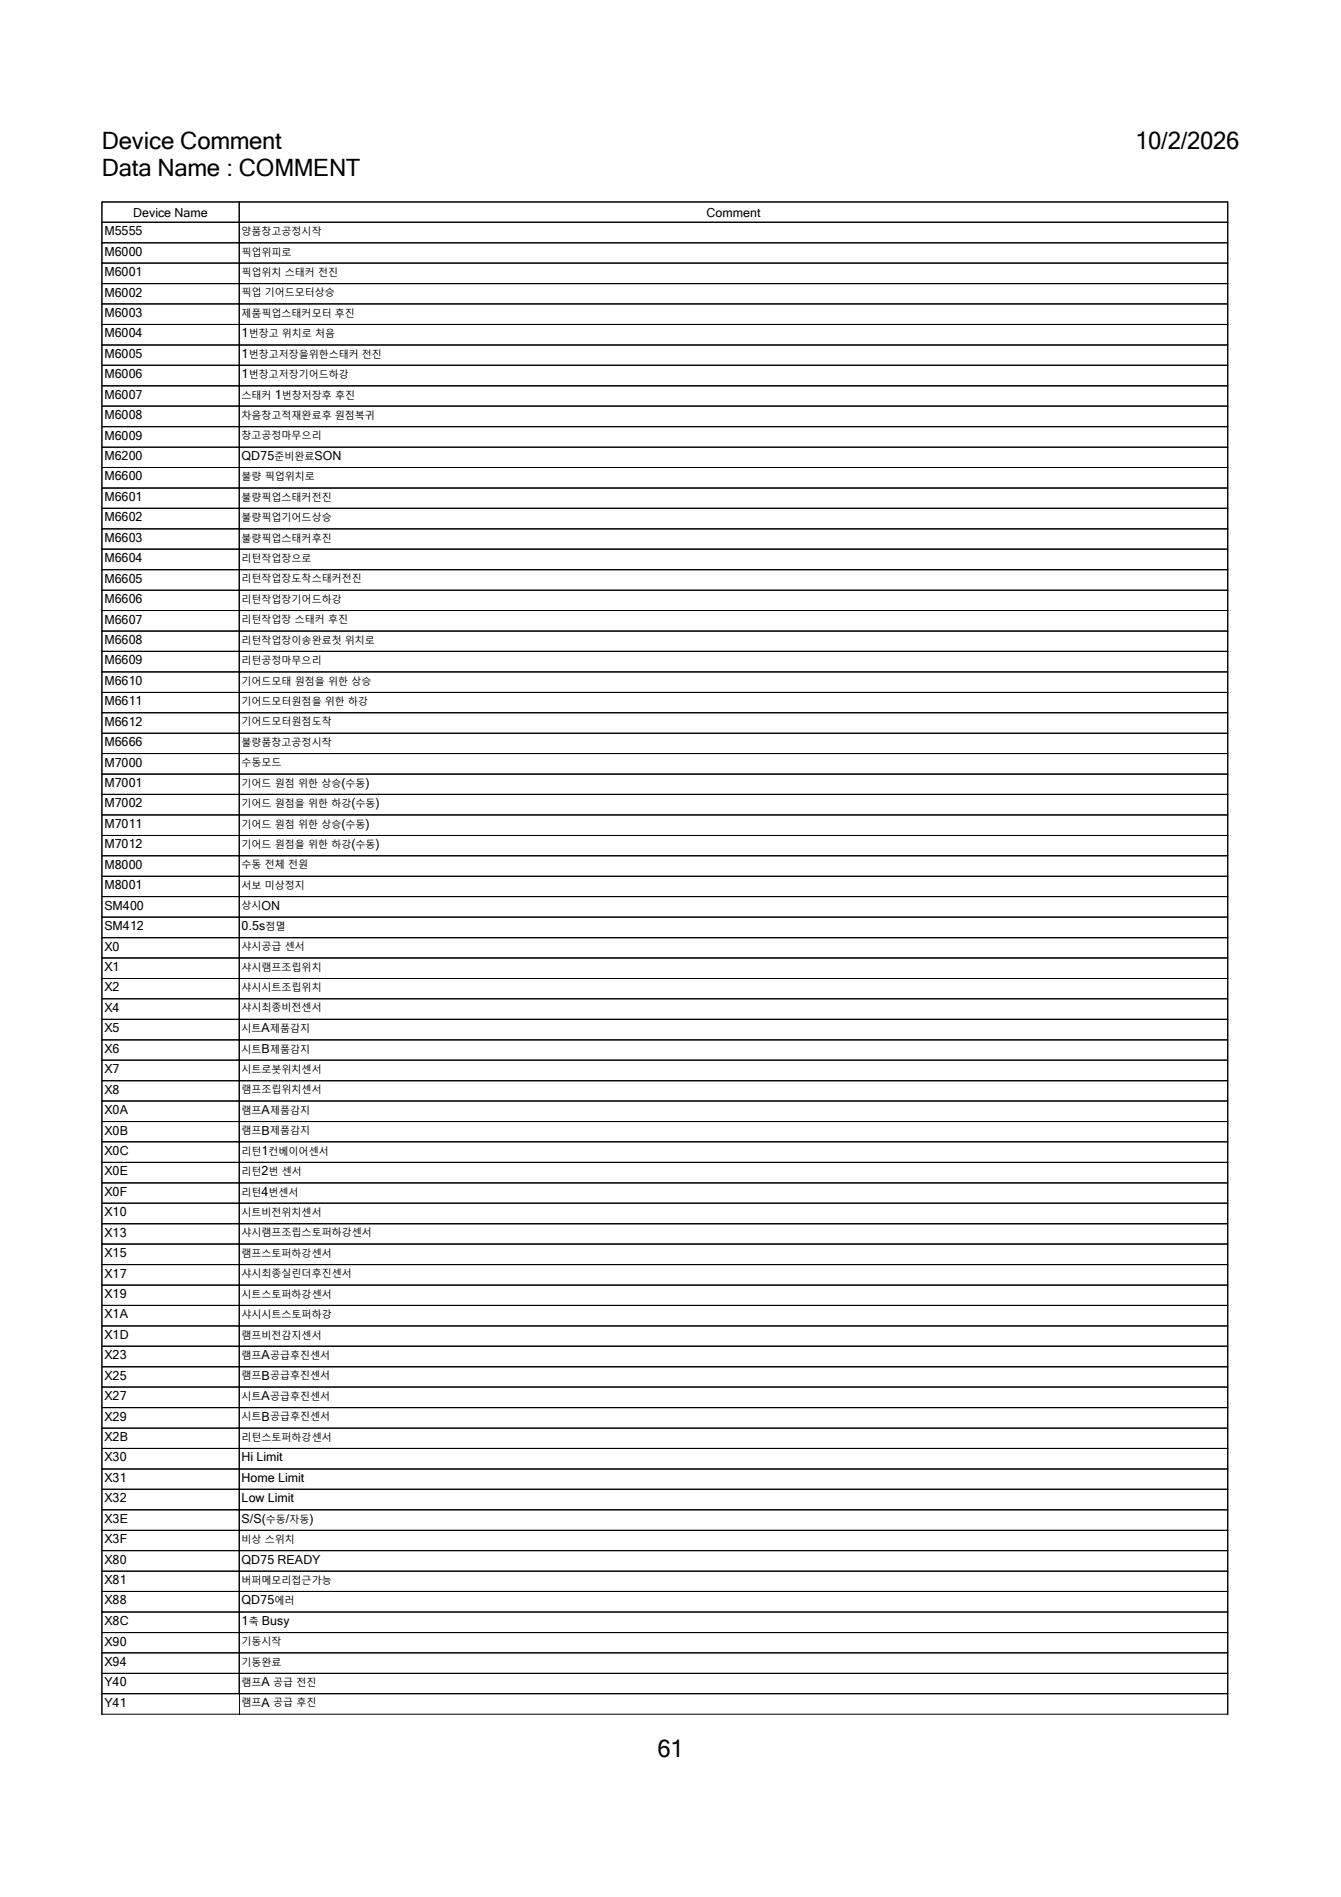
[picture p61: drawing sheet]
<svg xmlns="http://www.w3.org/2000/svg" width="210mm" height="297mm" viewBox="0 0 210 297" stroke-linecap="round" stroke-linejoin="round" font-family="sans-serif">
<defs><g id="words">
<g font-size="3.7">
<text x="16" y="23.4">Device Comment</text>
<text x="177.8" y="23.4">10/2/2026</text>
<text x="16" y="27.5">Data Name : COMMENT</text>
<text x="103" y="275.2">61</text>
</g>
<g font-size="1.9">
<text x="20.9" y="33.9">Device Name</text>
<text x="110.7" y="33.9">Comment</text>
<text x="16.3" y="36.8">M5555</text>
<text x="16.3" y="40">M6000</text>
<text x="16.3" y="43.2">M6001</text>
<text x="16.3" y="46.4">M6002</text>
<text x="16.3" y="49.6">M6003</text>
<text x="16.3" y="52.8">M6004</text>
<text x="37.8" y="52.8">1</text>
<text x="16.3" y="56">M6005</text>
<text x="16.3" y="59.2">M6006</text>
<text x="37.8" y="56">1</text>
<text x="37.8" y="59.2">1</text>
<text x="16.3" y="62.4">M6007</text>
<text x="16.3" y="65.6">M6008</text>
<text x="43.1" y="62.4">1</text>
<text x="16.3" y="68.8">M6009</text>
<text x="16.3" y="72.1">M6200</text>
<text x="16.3" y="75.2">M6600</text>
<text x="37.8" y="72.1">QD75</text>
<text x="49.2" y="72.1">SON</text>
<text x="16.3" y="78.4">M6601</text>
<text x="16.3" y="81.6">M6602</text>
<text x="16.3" y="84.8">M6603</text>
<text x="16.3" y="88">M6604</text>
<text x="16.3" y="91.2">M6605</text>
<text x="16.3" y="94.4">M6606</text>
<text x="16.3" y="97.6">M6607</text>
<text x="16.3" y="100.8">M6608</text>
<text x="16.3" y="104">M6609</text>
<text x="16.3" y="107.2">M6610</text>
<text x="16.3" y="110.4">M6611</text>
<text x="16.3" y="113.6">M6612</text>
<text x="16.3" y="116.8">M6666</text>
<text x="16.3" y="120">M7000</text>
<text x="16.3" y="123.2">M7001</text>
<text x="53.5" y="123.2">(</text>
<text x="57.2" y="123.2">)</text>
<text x="16.3" y="126.4">M7002</text>
<text x="16.3" y="129.6">M7011</text>
<text x="53.5" y="129.6">(</text>
<text x="55" y="126.4">(</text>
<text x="57.2" y="129.6">)</text>
<text x="58.8" y="126.4">)</text>
<text x="16.3" y="132.8">M7012</text>
<text x="16.3" y="136">M8000</text>
<text x="55" y="132.8">(</text>
<text x="58.8" y="132.8">)</text>
<text x="16.3" y="139.2">M8001</text>
<text x="16.3" y="142.4">SM400</text>
<text x="41" y="142.4">ON</text>
<text x="16.3" y="145.6">SM412</text>
<text x="16.3" y="148.8">X0</text>
<text x="37.8" y="145.6">0.5s</text>
<text x="16.3" y="152">X1</text>
<text x="16.3" y="155.2">X2</text>
<text x="16.3" y="158.4">X4</text>
<text x="16.3" y="161.6">X5</text>
<text x="41" y="161.6">A</text>
<text x="16.3" y="164.8">X6</text>
<text x="41" y="164.8">B</text>
<text x="16.3" y="168">X7</text>
<text x="16.3" y="171.2">X8</text>
<text x="16.3" y="174.4">X0A</text>
<text x="16.3" y="177.6">X0B</text>
<text x="41" y="174.4">A</text>
<text x="41" y="177.6">B</text>
<text x="16.3" y="180.8">X0C</text>
<text x="16.3" y="184">X0E</text>
<text x="41" y="180.8">1</text>
<text x="41" y="184">2</text>
<text x="16.3" y="187.2">X0F</text>
<text x="16.3" y="190.4">X10</text>
<text x="41" y="187.2">4</text>
<text x="16.3" y="193.6">X13</text>
<text x="16.3" y="196.8">X15</text>
<text x="16.3" y="200">X17</text>
<text x="16.3" y="203.2">X19</text>
<text x="16.3" y="206.4">X1A</text>
<text x="16.3" y="209.6">X1D</text>
<text x="16.3" y="212.8">X23</text>
<text x="41" y="212.8">A</text>
<text x="16.3" y="216">X25</text>
<text x="16.3" y="219.2">X27</text>
<text x="41" y="216">B</text>
<text x="41" y="219.2">A</text>
<text x="16.3" y="222.4">X29</text>
<text x="16.3" y="225.6">X2B</text>
<text x="41" y="222.4">B</text>
<text x="16.3" y="228.8">X30</text>
<text x="16.3" y="232">X31</text>
<text x="37.8" y="228.8">Hi Limit</text>
<text x="37.8" y="232">Home Limit</text>
<text x="16.3" y="235.2">X32</text>
<text x="16.3" y="238.4">X3E</text>
<text x="37.8" y="235.2">Low Limit</text>
<text x="37.8" y="238.4">S/S(</text>
<text x="44.8" y="238.4">/</text>
<text x="48.5" y="238.4">)</text>
<text x="16.3" y="241.6">X3F</text>
<text x="16.3" y="244.8">X80</text>
<text x="37.8" y="244.8">QD75 READY</text>
<text x="16.3" y="248">X81</text>
<text x="16.3" y="251.2">X88</text>
<text x="37.8" y="251.2">QD75</text>
<text x="16.3" y="254.4">X8C</text>
<text x="16.3" y="257.6">X90</text>
<text x="37.8" y="254.4">1</text>
<text x="41" y="254.4">Busy</text>
<text x="16.3" y="260.8">X94</text>
<text x="16.3" y="264">Y40</text>
<text x="16.3" y="267.2">Y41</text>
<text x="41" y="264">A</text>
<text x="41" y="267.2">A</text>
</g>
<g font-size="1.6">
<text x="37.8" y="36.8">양품창고공정시작</text>
<text x="37.8" y="40">픽업위피로</text>
<text x="37.8" y="43.2">픽업위치 스태커 전진</text>
<text x="37.8" y="46.4">픽업 기어드모터상승</text>
<text x="37.8" y="49.6">제품픽업스태커모터 후진</text>
<text x="38.9" y="52.8">번창고 위치로 처음</text>
<text x="38.9" y="56">번창고저장을위한스태커 전진</text>
<text x="38.9" y="59.2">번창고저장기어드하강</text>
<text x="37.8" y="62.4">스태커</text>
<text x="37.8" y="65.6">차음창고적재완료후 원점복귀</text>
<text x="44.2" y="62.4">번창저장후 후진</text>
<text x="37.8" y="68.8">창고공정마무으리</text>
<text x="37.8" y="75.2">불량 픽업위치로</text>
<text x="43" y="72">준비완료</text>
<text x="37.8" y="78.4">불량픽업스태커전진</text>
<text x="37.8" y="81.6">불량픽업기어드상승</text>
<text x="37.8" y="84.8">불량픽업스태커후진</text>
<text x="37.8" y="88">리턴작업장으로</text>
<text x="37.8" y="91.2">리턴작업장도착스태커전진</text>
<text x="37.8" y="94.4">리턴작업장기어드하강</text>
<text x="37.8" y="97.6">리턴작업장 스태커 후진</text>
<text x="37.8" y="100.8">리턴작업장이송완료첫 위치로</text>
<text x="37.8" y="104">리턴공정마무으리</text>
<text x="37.8" y="107.2">기어드모태 원점을 위한 상승</text>
<text x="37.8" y="110.4">기어드모터원점을 위한 하강</text>
<text x="37.8" y="113.6">기어드모터원점도착</text>
<text x="37.8" y="116.8">불량품창고공정시작</text>
<text x="37.8" y="120">수동모드</text>
<text x="37.8" y="123.2">기어드 원점 위한 상승 수동</text>
<text x="37.8" y="126.4">기어드 원점을 위한 하강 수동</text>
<text x="37.8" y="129.6">기어드 원점 위한 상승 수동</text>
<text x="37.8" y="132.8">기어드 원점을 위한 하강 수동</text>
<text x="37.8" y="136">수동 전체 전원</text>
<text x="37.8" y="139.2">서보 미상정지</text>
<text x="37.8" y="142.4">상시</text>
<text x="37.8" y="148.8">샤시공급 센서</text>
<text x="41.6" y="145.6">점멸</text>
<text x="37.8" y="152">샤시램프조립위치</text>
<text x="37.8" y="155.2">샤시시트조립위치</text>
<text x="37.8" y="158.4">샤시최종비전센서</text>
<text x="37.8" y="161.6">시트</text>
<text x="42.3" y="161.6">제품감지</text>
<text x="37.8" y="164.8">시트</text>
<text x="37.8" y="168">시트로봇위치센서</text>
<text x="42.3" y="164.8">제품감지</text>
<text x="37.8" y="171.2">램프조립위치센서</text>
<text x="37.8" y="174.4">램프</text>
<text x="37.8" y="177.6">램프</text>
<text x="42.3" y="174.4">제품감지</text>
<text x="42.3" y="177.6">제품감지</text>
<text x="37.8" y="180.8">리턴</text>
<text x="37.8" y="184">리턴</text>
<text x="42.1" y="180.8">컨베이어센서</text>
<text x="42.1" y="184">번 센서</text>
<text x="37.8" y="187.2">리턴</text>
<text x="37.8" y="190.4">시트비전위치센서</text>
<text x="42.1" y="187.2">번센서</text>
<text x="37.8" y="193.6">샤시램프조립스토퍼하강센서</text>
<text x="37.8" y="196.8">램프스토퍼하강센서</text>
<text x="37.8" y="200">샤시최종실린더후진센서</text>
<text x="37.8" y="203.2">시트스토퍼하강센서</text>
<text x="37.8" y="206.4">샤시시트스토퍼하강</text>
<text x="37.8" y="209.6">램프비전감지센서</text>
<text x="37.8" y="212.8">램프</text>
<text x="37.8" y="216">램프</text>
<text x="42.3" y="212.8">공급후진센서</text>
<text x="42.3" y="216">공급후진센서</text>
<text x="37.8" y="219.2">시트</text>
<text x="42.3" y="219.2">공급후진센서</text>
<text x="37.8" y="222.4">시트</text>
<text x="37.8" y="225.6">리턴스토퍼하강센서</text>
<text x="42.3" y="222.4">공급후진센서</text>
<text x="41.7" y="238.4">수동 자동</text>
<text x="37.8" y="241.6">비상 스위치</text>
<text x="37.8" y="248">버퍼메모리접근가능</text>
<text x="43" y="251.2">에러</text>
<text x="37.8" y="257.6">기동시작</text>
<text x="38.9" y="254.4">축</text>
<text x="37.8" y="260.8">기동완료</text>
<text x="37.8" y="264">램프</text>
<text x="42.8" y="264">공급 전진</text>
<text x="37.8" y="267.2">램프</text>
<text x="42.8" y="267.2">공급 후진</text>
</g>
</g></defs>
<g fill="none" stroke="#c0c0c0" stroke-width=".16">
<path d="M16 34.8h176.2M16 38h176.2M37.5 31.7v236.7M16 41.2h176.2M16 44.4h176.2M16 47.6h176.2M16 50.8h176.2M16 54h176.2M16 57.2h176.2M16 60.4h176.2M16 63.6h176.2M16 66.8h176.2"/>
<path d="M16 70h176.2M16 73.2h176.2M16 76.4h176.2M16 79.6h176.2M16 82.8h176.2M16 86h176.2M16 89.2h176.2M16 92.4h176.2M16 95.6h176.2M16 98.8h176.2M16 102h176.2M16 105.2h176.2"/>
<path d="M16 108.4h176.2M16 111.6h176.2M16 114.8h176.2M16 118h176.2M16 121.2h176.2M16 124.4h176.2M16 127.6h176.2M16 130.8h176.2M16 134h176.2M16 137.2h176.2M16 140.4h176.2M16 143.6h176.2"/>
<path d="M16 146.8h176.2M16 150h176.2M16 153.2h176.2M16 156.4h176.2M16 159.6h176.2M16 162.8h176.2M16 166h176.2M16 169.2h176.2M16 172.4h176.2M16 175.6h176.2M16 178.8h176.2M16 182h176.2"/>
<path d="M16 185.2h176.2M16 188.4h176.2M16 191.6h176.2M16 194.8h176.2M16 198h176.2M16 201.2h176.2M16 204.4h176.2M16 207.6h176.2M16 210.8h176.2M16 214h176.2M16 217.2h176.2M16 220.4h176.2"/>
<path d="M16 223.6h176.2M16 226.8h176.2M16 230h176.2M16 233.2h176.2M16 236.4h176.2M16 239.6h176.2M16 242.8h176.2M16 246h176.2M16 249.2h176.2M16 252.4h176.2M16 255.6h176.2M16 258.8h176.2"/>
<path d="M16 262h176.2M16 265.2h176.2"/>
</g>
<g fill="none" stroke="#000" stroke-width=".16">
<path d="M16 34.8h176.3M16 38h176.3M37.5 31.7v236.7M16 41.2h176.3M16 44.4h176.3M16 47.6h176.3M16 50.8h176.3M16 54h176.3M16 57.2h176.3M16 60.4h176.3M16 63.6h176.3M16 66.8h176.3"/>
<path d="M16 70h176.3M16 73.2h176.3M16 76.4h176.3M16 79.6h176.3M16 82.8h176.3M16 86h176.3M16 89.2h176.3M16 92.4h176.3M16 95.6h176.3M16 98.8h176.3M16 102h176.3M16 105.2h176.3"/>
<path d="M16 108.4h176.3M16 111.6h176.3M16 114.8h176.3M16 118h176.3M16 121.2h176.3M16 124.4h176.3M16 127.6h176.3M16 130.8h176.3M16 134h176.3M16 137.2h176.3M16 140.4h176.3M16 143.6h176.3"/>
<path d="M16 146.8h176.3M16 150h176.3M16 153.2h176.3M16 156.4h176.3M16 159.6h176.3M16 162.8h176.3M16 166h176.3M16 169.2h176.3M16 172.4h176.3M16 175.6h176.3M16 178.8h176.3M16 182h176.3"/>
<path d="M16 185.2h176.3M16 188.4h176.3M16 191.6h176.3M16 194.8h176.3M16 198h176.3M16 201.2h176.3M16 204.4h176.3M16 207.6h176.3M16 210.8h176.3M16 214h176.3M16 217.2h176.3M16 220.4h176.3"/>
<path d="M16 223.6h176.3M16 226.8h176.3M16 230h176.3M16 233.2h176.3M16 236.4h176.3M16 239.6h176.3M16 242.8h176.3M16 246h176.3M16 249.2h176.3M16 252.4h176.3M16 255.6h176.3M16 258.8h176.3"/>
<path d="M16 268.4v-236.8h176.3v236.8M16 268.4h176.3M16 262h176.3M16 265.2h176.3"/>
</g>
<path d="M103 271.8h4v4.1h-4z" fill="#fff"/>
<use href="#words"/>
</svg>
